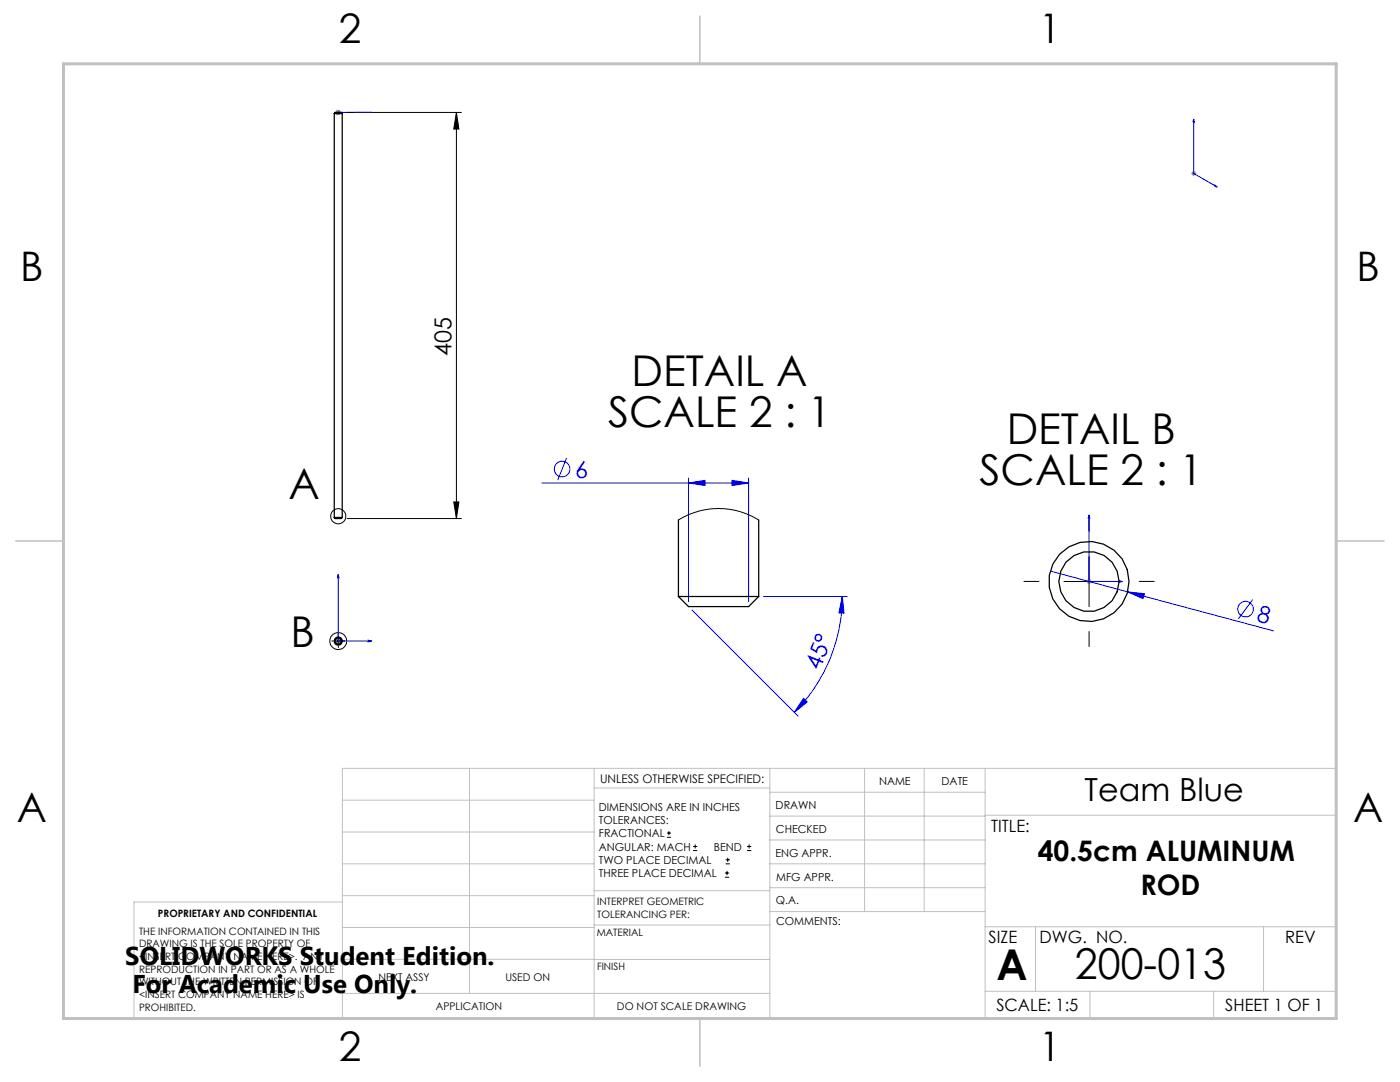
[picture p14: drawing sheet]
<svg xmlns="http://www.w3.org/2000/svg" width="279mm" height="216mm" viewBox="0 0 279 216" stroke-linecap="round" stroke-linejoin="round" font-family="sans-serif">
<defs><g id="words">
<g font-size="8.5">
<text x="126.1" y="77">DETAIL A</text>
<text x="121.3" y="85.2">SCALE 2 : 1</text>
<text x="200.9" y="88.6">DETAIL B</text>
<text x="57.5" y="99.6">A</text>
<text x="195.5" y="96.8">SCALE 2 : 1</text>
<text x="58" y="129.1">B</text>
<text x="198.9" y="195.5">A</text>
<text x="214.5" y="195.4">200-013</text>
</g>
<g font-size="8.1">
<text x="67.6" y="8.6">2</text>
<text x="207.3" y="8.6">1</text>
<text x="4" y="56.2">B</text>
<text x="270.7" y="56.2">B</text>
<text x="3.3" y="164.1">A</text>
<text x="270" y="164.1">A</text>
<text x="67.6" y="211.8">2</text>
<text x="207.3" y="211.8">1</text>
</g>
<text font-size="6.3" x="216.5" y="159.9">Team Blue</text>
<g font-size="5.6">
<text x="207.1" y="171.9">40.5cm ALUMINUM</text>
<text x="227.6" y="178.5">ROD</text>
</g>
<g font-size="5.1">
<text x="25" y="192.5">SOLIDWORKS Student Edition.</text>
<text x="26.4" y="198.1">For Academic Use Only.</text>
</g>
<text font-size="4.7" x="90.1" y="71" transform="rotate(-90 90.1 71)">405</text>
<g font-size="4.7" fill="#00f">
<text x="114.8" y="95.3">6</text>
<text x="250.6" y="123.8" transform="rotate(15 250.6 123.8)">8</text>
<text x="163.6" y="133.9" transform="rotate(-68 163.6 133.9)">45°</text>
</g>
<g font-size="3.4">
<text x="197.8" y="166">TITLE:</text>
<text x="197.3" y="188.2">SIZE</text>
<text x="207.5" y="188.1">DWG. NO.</text>
<text x="256.5" y="188.2">REV</text>
<text x="198.8" y="201.7">SCALE: 1:5</text>
<text x="244.5" y="201.7">SHEET 1 OF 1</text>
</g>
<text font-size="2.4" x="119.8" y="156.2">UNLESS OTHERWISE SPECIFIED:</text>
<g font-size="2.2">
<text x="119.5" y="161.8">DIMENSIONS ARE IN INCHES</text>
<text x="154.8" y="161.4">DRAWN</text>
<text x="175.4" y="156.6">NAME</text>
<text x="187.9" y="156.7">DATE</text>
<text x="119.5" y="164.4">TOLERANCES:</text>
<text x="119.5" y="167.1">FRACTIONAL</text>
<text x="154.9" y="166.3">CHECKED</text>
<text x="119.5" y="169.7">ANGULAR: MACH</text>
<text x="119.5" y="172.4">TWO PLACE DECIMAL</text>
<text x="142.5" y="169.7">BEND</text>
<text x="154.8" y="170.9">ENG APPR.</text>
<text x="119.5" y="175">THREE PLACE DECIMAL</text>
<text x="154.9" y="175.7">MFG APPR.</text>
<text x="154.9" y="180.4">Q.A.</text>
<text x="154.9" y="184.6">COMMENTS:</text>
</g>
<g font-size="2.1">
<text x="75.5" y="195.7">NEXT ASSY</text>
<text x="100.9" y="195.7">USED ON</text>
<text x="86.9" y="201.5">APPLICATION</text>
<text x="123.1" y="201.6">DO NOT SCALE DRAWING</text>
</g>
<g font-size="2">
<text x="31.5" y="182.9">PROPRIETARY AND CONFIDENTIAL</text>
<text x="119.2" y="180.6">INTERPRET GEOMETRIC</text>
<text x="119.2" y="183.1">TOLERANCING PER:</text>
<text x="27.8" y="186.5">THE INFORMATION CONTAINED IN THIS</text>
<text x="27.8" y="189">DRAWING IS THE SOLE PROPERTY OF</text>
<text x="27.8" y="191.6">&lt;INSERT COMPANY NAME HERE&gt;. ANY</text>
<text x="119.1" y="186.7">MATERIAL</text>
<text x="27.8" y="194.1">REPRODUCTION IN PART OR AS A WHOLE</text>
<text x="27.8" y="196.6">WITHOUT THE WRITTEN PERMISSION OF</text>
<text x="119.1" y="193.5">FINISH</text>
<text x="27.8" y="199.1">&lt;INSERT COMPANY NAME HERE&gt; IS</text>
<text x="27.8" y="201.7">PROHIBITED.</text>
</g>
</g></defs>
<g fill="none" stroke="#00f" stroke-width=".2">
<path d="M66.7 22.4h1.6zM67.3 22.4h.4zM67.5 22.4h.1M67.5 22.4h6.7M74.2 22.4h-.7h.7M74.2 22.4h-3.4h3.4M238.2 23.8l.1 .6-.2-.2zM238.2 23.8v10.8l4.7 2.7M242.5 36.9l.4 .4-.4-.1zM108.2 96.4h41.2M113.1 91.4l-1.8 4.4M137.4 96.4l3.3-.6v1.1z"/>
<path d="M137.4 95.4v24.7M146.1 95.8l3.3 .6-3.3 .5zM149.4 95.4v24.7M67.5 114.7l.2 .6h-.4zM67.5 114.7v13.2h6.7M152.4 119h16.7M168.1 119l.4 3.3h-1.1zM168.1 119a32.6 32.6 0 0 1-9.6 23.2M209.6 113.9l15.5 4.2M217.3 102.8v13.2h6.7M217.3 102.8l.2 .6h-.3zM223.3 115.9l.7 .1-.7 .2z"/>
<path d="M225.1 118.1l3.3 .4-.3 1zM225.1 118.1l29 7.8M250 119.6l-2.8 3.9M73.5 127.7l.7 .2-.7 .2zM138.1 121.7l21.1 21.2M160.4 139.3l.7 .8-2.6 2.1z"/>
<circle cx="112.2" cy="93.6" r="1.56"/>
<circle cx="248.6" cy="121.5" r="1.56"/>
</g>
<g fill="none" stroke="#000" stroke-width=".2">
<path d="M69.3 22.4h22.8M91.1 22.4v81.1M91.1 22.4l.5 3.4h-1zM69.3 103.5h22.8M90.6 100.2h1l-.5 3.3zM212.3 116h10M217.3 111v10M67 127.9h1M67.5 127.4v1M133.1 167.1h.8M133.1 166.2h.8M133.5 165.8v.9"/>
<path d="M138.3 169.7h.8M138.3 168.9h.8M138.7 168.5v.8M144.7 175h.8M144.7 174.2h.8M144.8 172.4h.9M144.8 171.6h.9M145.1 173.8v.8M145.2 171.1v.9M149.1 169.7h.8M149.1 168.9h.8M149.5 168.5v.8"/>
<circle cx="67.5" cy="103" r="1.51"/>
<circle cx="67.5" cy="127.9" r="1.67"/>
</g>
<g fill="none" stroke="#808080" stroke-width=".2">
<path d="M67 22.4h1M67.1 22.1l.7 .7M67.5 21.9v1.1M67.8 22.1l-.7 .7M237.7 34.6h1M237.9 34.3l.7 .7M238.2 34.1v1M238.6 34.3l-.7 .7M216.8 116h1M217 115.7l.7 .7M217.3 115.5v1M217.7 115.7l-.7 .7"/>
<path d="M67 127.9h1M67.1 127.6l.7 .7M67.5 127.4v1M67.8 127.6l-.7 .7"/>
</g>
<path d="M207.3 116h-3M217.3 106v-3M227.3 116h3M66.5 127.9h-.3M67.5 126.9v-.3M67.5 128.9v.3M68.5 127.9h.3M217.3 126v3" fill="none" stroke="#000" stroke-width=".2" stroke-dasharray="15.2 1.3 1.3 1.3"/>
<g fill="none" stroke="#c0c0c0" stroke-width=".2">
<path d="M68.3 159.7h50.3M93.7 153.3v44.9M118.6 153.3v49.9M118.6 157.2h35M153.6 153.3v49.9M153.6 158.1h43M172.5 153.3v28.6M184.4 153.3v28.6M196.6 153.3v49.9M68.3 180h-41.6v23.2h240v-49.9h-198.4v49.9M68.3 166h50.3M68.3 178.7h50.3"/>
<path d="M68.3 172.4h50.3M118.6 177.7h35M153.6 162.8h43M153.6 177.1h43M153.6 172.4h43M153.6 167.6h43M196.6 162.7h70.1M68.3 198.2h85.3M68.3 191.4l85.3 .1M68.3 185.1h50.3M118.6 184.6h35M153.6 181.9h43"/>
<path d="M196.6 184.9h70.1M196.6 197.8h70.1M206.7 184.9v12.9M217.5 197.8v5.4M242.2 197.8v5.4M252.2 184.9v12.9"/>
</g>
<path d="M139.7 3.2v9.5M3.1 107.9h9.6M266.7 107.9h9.5M139.7 203.2v9.6" fill="none" stroke="#c0c0c0" stroke-width=".3"/>
<path d="M12.7 12.7h254v190.5h-254z" fill="none" stroke="#c0c0c0" stroke-width=".6"/>
<g fill="#00f">
<path d="M73.5 127.7l.7 .2-.7 .2zM67.5 114.7l.2 .6h-.4z"/>
<path d="M73.5 22.4h.7zM67.3 22.4h.4zM70.8 22.4h3.4zM66.7 22.4h1.6zM242.5 36.9l.4 .4-.4-.1zM238.2 23.8l.1 .6-.2-.2zM149.4 -.1h.6zM143.2 -.1h.4zM223.3 115.9l.7 .1-.7 .2zM217.3 102.8l.2 .6h-.3z"/>
</g>
<path d="M91.1 22.4l.5 3.4h-1zM90.6 100.2h1l-.5 3.3z" fill="#000"/>
<g fill="#00f">
<path d="M225.1 118.1l3.3 .4-.3 1z"/>
<path d="M146.1 95.8l3.3 .6-3.3 .5zM137.4 96.4l3.3-.6v1.1z"/>
<path d="M160.4 139.3l.7 .8-2.6 2.1zM168.1 119l.4 3.3h-1.1z"/>
</g>
<g fill="none" stroke="#000" stroke-width=".25">
<path d="M66.7 22.6h1.6M66.7 22.6l.2-.2h1.2l.2 .2M66.7 22.6v80.7M68.3 22.6v80.7M66.7 103.3h1.6M66.7 103.3l.2 .2h1.2l.2-.2M135.4 119h16M135.4 119l2 2h12l2-2M135.4 103.8v15.2M151.4 103.8v15.2"/>
<circle cx="217.3" cy="116" r="6"/>
<circle cx="217.3" cy="116" r="8"/>
<circle cx="67.5" cy="127.9" r=".6"/>
<circle cx="67.5" cy="127.9" r=".81"/>
</g>
<path d="M135.4 103.8l1.8-1 2.4-.8 2-.4 1.6-.1 2.3 .1 2 .4 2 .7 1.9 1.1" fill="none" stroke="#000" stroke-width=".2"/>
<use href="#words"/>
</svg>
